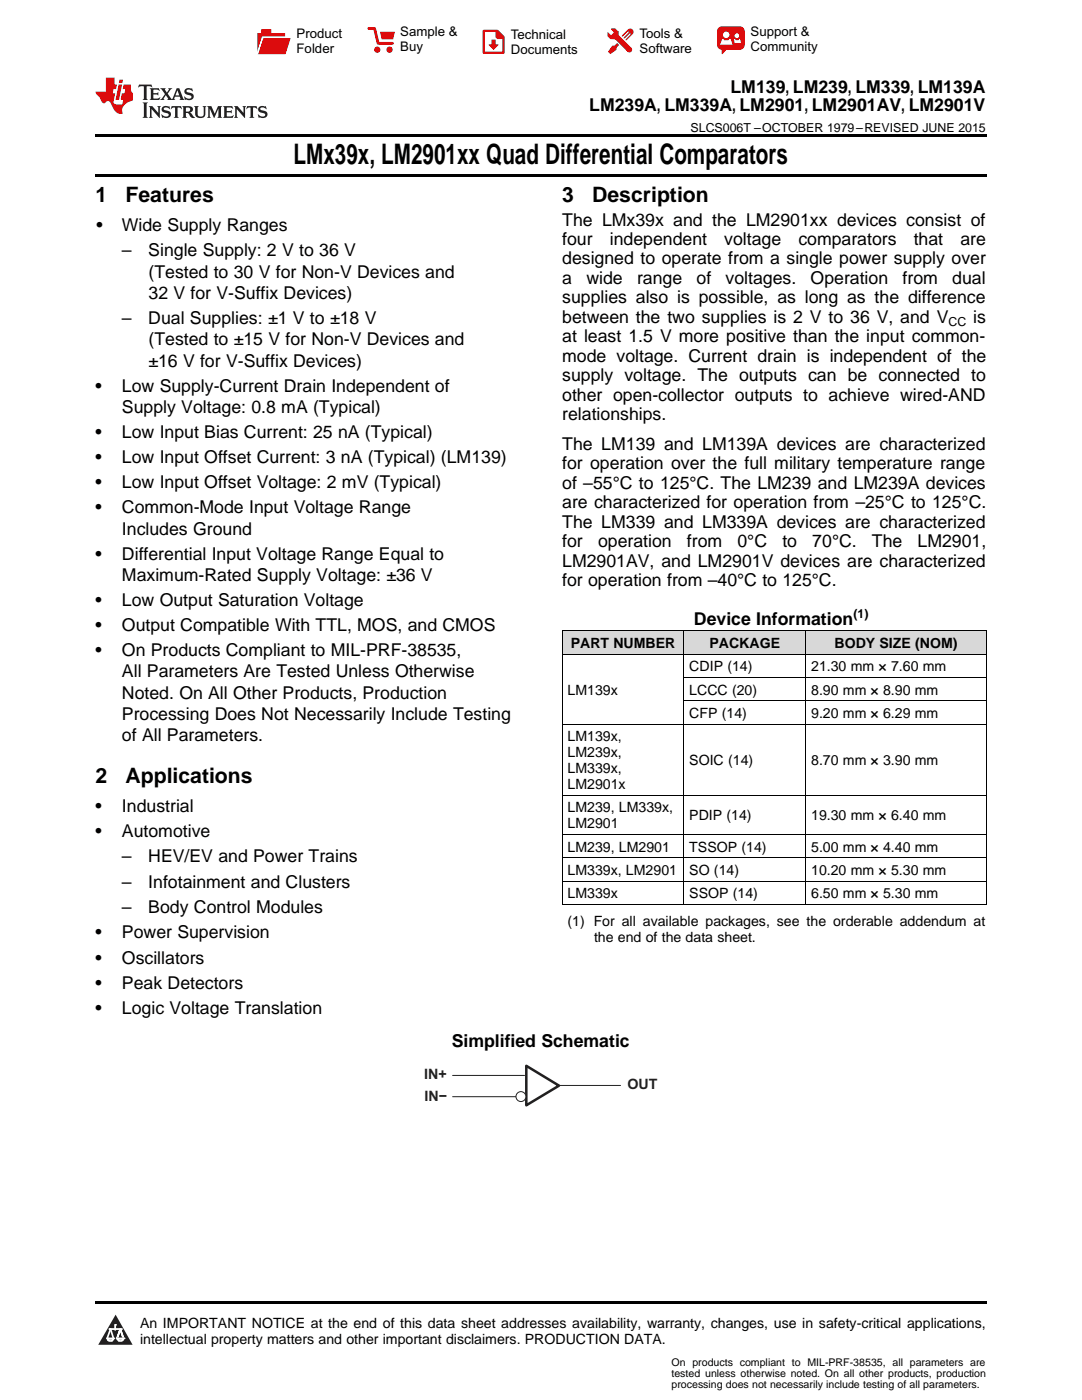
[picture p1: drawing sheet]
<svg xmlns="http://www.w3.org/2000/svg" width="216mm" height="279mm" viewBox="0 0 216 279" stroke-linecap="round" stroke-linejoin="round" font-family="sans-serif">
<defs><g id="words">
<text font-size="5.6" x="58.6" y="32.8">LMx39x, LM2901xx Quad Differential Comparators</text>
<g font-size="4.2">
<text x="19" y="40.4">1</text>
<text x="25" y="40.4">Features</text>
<text x="112.2" y="40.4">3</text>
<text x="118.2" y="40.4">Description</text>
<text x="19" y="156.3">2</text>
<text x="25" y="156.3">Applications</text>
</g>
<g font-size="3.5">
<text x="117.6" y="22.2">LM239A, LM339A, LM2901, LM2901AV, LM2901V</text>
<text x="145.8" y="18.6">LM139, LM239, LM339, LM139A</text>
<text x="19.2" y="46.1">•</text>
<text x="24.3" y="46.1">Wide Supply Ranges</text>
<text x="112.2" y="45">The LMx39x and the LM2901xx devices consist of</text>
<text x="24.3" y="51.2">–</text>
<text x="29.6" y="51.2">Single Supply: 2 V to 36 V</text>
<text x="112.2" y="48.9">four</text>
<text x="112.2" y="52.8">designed to operate from a single power supply over</text>
<text x="121.7" y="48.9">independent</text>
<text x="144.5" y="48.9">voltage</text>
<text x="159.3" y="48.9">comparators</text>
<text x="182.3" y="48.9">that</text>
<text x="191.6" y="48.9">are</text>
<text x="29.6" y="55.4">(Tested to 30 V for Non-V Devices and</text>
<text x="29.6" y="59.6">32 V for V-Suffix Devices)</text>
<text x="112.2" y="56.7">a</text>
<text x="117" y="56.7">wide</text>
<text x="127.1" y="56.7">range</text>
<text x="139" y="56.7">of</text>
<text x="144.8" y="56.7">voltages.</text>
<text x="161.8" y="56.7">Operation</text>
<text x="180.1" y="56.7">from</text>
<text x="190" y="56.7">dual</text>
<text x="24.3" y="64.7">–</text>
<text x="29.6" y="64.7">Dual Supplies: ±1 V to ±18 V</text>
<text x="112.2" y="60.5">supplies also is possible, as long as the difference</text>
<text x="112.2" y="64.4">between the two supplies is 2 V to 36 V, and V</text>
<text x="194.2" y="64.4">is</text>
<text x="29.6" y="68.9">(Tested to ±15 V for Non-V Devices and</text>
<text x="112.2" y="68.3">at least 1.5 V more positive than the input common-</text>
<text x="29.6" y="73.2">±16 V for V-Suffix Devices)</text>
<text x="112.2" y="72.2">mode voltage. Current drain is independent of the</text>
<text x="112.2" y="76.1">supply voltage. The outputs can be connected to</text>
<text x="19" y="78.2">•</text>
<text x="24.3" y="78.2">Low Supply-Current Drain Independent of</text>
<text x="24.3" y="82.4">Supply Voltage: 0.8 mA (Typical)</text>
<text x="112.2" y="79.9">other open-collector outputs to achieve wired-AND</text>
<text x="112.2" y="83.8">relationships.</text>
<text x="19" y="87.4">•</text>
<text x="24.3" y="87.4">Low Input Bias Current: 25 nA (Typical)</text>
<text x="112.2" y="89.8">The LM139 and LM139A devices are characterized</text>
<text x="19" y="92.4">•</text>
<text x="24.3" y="92.4">Low Input Offset Current: 3 nA (Typical) (LM139)</text>
<text x="112.2" y="93.7">for operation over the full military temperature range</text>
<text x="19" y="97.4">•</text>
<text x="24.3" y="97.4">Low Input Offset Voltage: 2 mV (Typical)</text>
<text x="112.2" y="97.5">of –55°C to 125°C. The LM239 and LM239A devices</text>
<text x="112.2" y="101.4">are characterized for operation from –25°C to 125°C.</text>
<text x="19" y="102.4">•</text>
<text x="24.3" y="102.4">Common-Mode Input Voltage Range</text>
<text x="24.3" y="106.7">Includes Ground</text>
<text x="112.2" y="105.3">The LM339 and LM339A devices are characterized</text>
<text x="19" y="111.7">•</text>
<text x="24.3" y="111.7">Differential Input Voltage Range Equal to</text>
<text x="112.2" y="109.2">for</text>
<text x="112.2" y="113.1">LM2901AV, and LM2901V devices are characterized</text>
<text x="119.3" y="109.2">operation</text>
<text x="137.1" y="109.2">from</text>
<text x="147.2" y="109.2">0°C</text>
<text x="156.1" y="109.2">to</text>
<text x="162.1" y="109.2">70°C.</text>
<text x="174" y="109.2">The</text>
<text x="183.1" y="109.2">LM2901,</text>
<text x="24.3" y="115.9">Maximum-Rated Supply Voltage: ±36 V</text>
<text x="112.2" y="116.9">for operation from –40°C to 125°C.</text>
<text x="19" y="120.9">•</text>
<text x="19" y="125.9">•</text>
<text x="24.3" y="120.9">Low Output Saturation Voltage</text>
<text x="24.3" y="125.9">Output Compatible With TTL, MOS, and CMOS</text>
<text x="138.5" y="124.7">Device Information</text>
<text x="19" y="131">•</text>
<text x="24.3" y="131">On Products Compliant to MIL-PRF-38535,</text>
<text x="24.3" y="135.2">All Parameters Are Tested Unless Otherwise</text>
<text x="24.3" y="139.4">Noted. On All Other Products, Production</text>
<text x="24.3" y="143.7">Processing Does Not Necessarily Include Testing</text>
<text x="24.3" y="147.9">of All Parameters.</text>
<text x="19" y="162">•</text>
<text x="19" y="167">•</text>
<text x="24.3" y="162">Industrial</text>
<text x="24.3" y="167">Automotive</text>
<text x="24.3" y="172.1">–</text>
<text x="29.6" y="172.1">HEV/EV and Power Trains</text>
<text x="24.3" y="177.2">–</text>
<text x="29.6" y="177.2">Infotainment and Clusters</text>
<text x="24.3" y="182.3">–</text>
<text x="29.6" y="182.3">Body Control Modules</text>
<text x="19" y="187.3">•</text>
<text x="24.3" y="187.3">Power Supervision</text>
<text x="19" y="192.3">•</text>
<text x="19" y="197.3">•</text>
<text x="24.3" y="192.3">Oscillators</text>
<text x="24.3" y="197.3">Peak Detectors</text>
<text x="19" y="202.3">•</text>
<text x="24.3" y="202.3">Logic Voltage Translation</text>
<text x="90.1" y="209">Simplified Schematic</text>
</g>
<g font-size="2.9" fill="#231f20">
<text x="84.7" y="215.3">IN+</text>
<text x="84.7" y="219.8">IN−</text>
<text x="125.2" y="217.3">OUT</text>
</g>
<g font-size="2.8">
<text x="113.9" y="129.3">PART NUMBER</text>
<text x="141.6" y="129.3">PACKAGE</text>
<text x="166.5" y="129.3">BODY SIZE (NOM)</text>
<text x="137.5" y="134">CDIP (14)</text>
<text x="161.9" y="134">21.30 mm × 7.60 mm</text>
<text x="113.2" y="138.6">LM139x</text>
<text x="137.5" y="138.6">LCCC (20)</text>
<text x="137.5" y="143.3">CFP (14)</text>
<text x="161.9" y="138.6">8.90 mm × 8.90 mm</text>
<text x="161.9" y="143.3">9.20 mm × 6.29 mm</text>
<text x="113.2" y="148">LM139x,</text>
<text x="113.2" y="151.1">LM239x,</text>
<text x="113.2" y="154.3">LM339x,</text>
<text x="137.5" y="152.7">SOIC (14)</text>
<text x="161.9" y="152.7">8.70 mm × 3.90 mm</text>
<text x="113.2" y="157.5">LM2901x</text>
<text x="113.2" y="162.1">LM239, LM339x,</text>
<text x="113.2" y="165.3">LM2901</text>
<text x="137.5" y="163.7">PDIP (14)</text>
<text x="161.9" y="163.7">19.30 mm × 6.40 mm</text>
<text x="113.2" y="170">LM239, LM2901</text>
<text x="137.5" y="170">TSSOP (14)</text>
<text x="161.9" y="170">5.00 mm × 4.40 mm</text>
<text x="113.2" y="174.6">LM339x, LM2901</text>
<text x="113.2" y="179.3">LM339x</text>
<text x="137.5" y="174.6">SO (14)</text>
<text x="137.5" y="179.3">SSOP (14)</text>
<text x="161.9" y="174.6">10.20 mm × 5.30 mm</text>
<text x="161.9" y="179.3">6.50 mm × 5.30 mm</text>
<text x="113.2" y="184.8">(1) For all available packages, see the orderable addendum at</text>
<text x="118.5" y="188">the end of the data sheet.</text>
<text x="27.9" y="265">An IMPORTANT NOTICE at the end of this data sheet addresses availability, warranty, changes, use in safety-critical applications,</text>
<text x="27.9" y="268.2">intellectual property matters and other important disclaimers. PRODUCTION DATA.</text>
</g>
<g font-size="2.6">
<text x="59.2" y="7.6">Product</text>
<text x="59.2" y="10.6">Folder</text>
<text x="79.9" y="7.3">Sample &amp;</text>
<text x="79.9" y="10.2">Buy</text>
<text x="101.9" y="7.8">Technical</text>
<text x="101.9" y="10.8">Documents</text>
<text x="127.6" y="7.6">Tools &amp;</text>
<text x="127.6" y="10.6">Software</text>
<text x="149.8" y="7.2">Support &amp;</text>
<text x="149.8" y="10.2">Community</text>
</g>
<g font-size="2.5">
<text x="137.8" y="26.3">SLCS006T –OCTOBER 1979–REVISED JUNE 2015</text>
<text x="189.3" y="65.1">CC</text>
<text x="170.3" y="123.3">(1)</text>
</g>
<g font-size="2.1">
<text x="134" y="272.7">On products compliant to MIL-PRF-38535, all parameters are</text>
<text x="134" y="274.8">tested unless otherwise noted. On all other products, production</text>
<text x="134" y="276.9">processing does not necessarily include testing of all parameters.</text>
</g>
</g></defs>
<g fill="#d8d8d8">
<path d="M112.2 125.9h24.3v4.7h-24.3z"/>
<path d="M136.5 125.9h24.3v4.7h-24.3z"/>
<path d="M160.8 125.9h36v4.7h-36z"/>
</g>
<path d="M23.1 262.4l3.4 6h-6.9z" fill="#231f20"/>
<path d="M21.4 267.1h1.2l-.3 .5h-.3a.55 .55 0 0 1-.6-.5z" fill-rule="evenodd" fill="#fff"/>
<path d="M21.4 267.1h1.2l-.3 .5h-.3a.55 .55 0 0 1-.6-.5z" fill="none" stroke="#231f20" stroke-width=".34"/>
<path d="M21.4 267.1l1.2 .1-.3 .4h-.5z" fill="none" stroke="#fff" stroke-width=".34"/>
<path d="M23 265.3h.1" fill="none" stroke="#fff" stroke-width=".34"/>
<path d="M23 264.4v.9z" fill="#fff"/>
<path d="M23 264.4v.9z" fill="none" stroke="#fff" stroke-width=".34"/>
<circle cx="23" cy="264.4" r=".17" fill="#fff"/>
<path d="M21.9 265.2h.1" fill="none" stroke="#fff" stroke-width=".34"/>
<path d="M21.9 265.2h2.3z" fill="#fff"/>
<path d="M21.9 265.2h2.3z" fill="none" stroke="#fff" stroke-width=".34"/>
<circle cx="24.2" cy="265.2" r=".17" fill="#fff"/>
<path d="M23.3 267.1h.1" fill="none" stroke="#fff" stroke-width=".34"/>
<path d="M24 265.2l-.7 1.9z" fill="#fff"/>
<path d="M24 265.2l-.7 1.9z" fill="none" stroke="#fff" stroke-width=".34"/>
<path d="M24 265.2l.7 1.9z" fill="#fff"/>
<path d="M24 265.2l.7 1.9z" fill="none" stroke="#fff" stroke-width=".34"/>
<path d="M24.6 267.1h.1" fill="none" stroke="#fff" stroke-width=".34"/>
<circle cx="21.4" cy="267.1" r=".17" fill="#fff"/>
<path d="M22.1 265.2l-.7 1.9z" fill="#fff"/>
<path d="M22.1 265.2l-.7 1.9z" fill="none" stroke="#fff" stroke-width=".34"/>
<path d="M22.1 265.2l.5 1.9z" fill="#fff"/>
<path d="M22.1 265.2l.5 1.9z" fill="none" stroke="#fff" stroke-width=".34"/>
<circle cx="22.6" cy="267.1" r=".17" fill="#fff"/>
<path d="M23.4 267.1h1.3a.65 .65 0 0 1-.7 .5 .65 .65 0 0 1-.6-.5z" fill-rule="evenodd" fill="#fff"/>
<path d="M23.4 267.1h1.3a.65 .65 0 0 1-.7 .5 .65 .65 0 0 1-.6-.5z" fill="none" stroke="#231f20" stroke-width=".34"/>
<path d="M23.4 267.1h1.3l-.4 .5h-.6z" fill="none" stroke="#fff" stroke-width=".34"/>
<path d="M23.3 267.1h.1" fill="none" stroke="#fff" stroke-width=".34"/>
<circle cx="24.7" cy="267.1" r=".17" fill="#fff"/>
<path d="M19 259.7h177.8v.5h-177.8z" fill="#000"/>
<path d="M90.3 214.6h14.4M90.3 218.9h14.4M111.5 216.6h12.3" fill="none" stroke="#231f20" stroke-width=".2"/>
<path d="M105 212.7l6.5 4-6.5 3.9z" fill="#fff"/>
<path d="M105 212.7l6.5 4-6.5 3.9z" fill="none" stroke="#231f20" stroke-width=".5"/>
<circle cx="103.9" cy="218.8" r=".99" fill="#fff"/>
<circle cx="103.9" cy="218.8" r=".99" fill="none" stroke="#231f20" stroke-width=".2"/>
<g fill="none" stroke="#000" stroke-width=".2">
<path d="M112.2 130.5h84.6M112.2 125.9h84.6M112.2 125.9v54.7M136.4 125.9v54.7M136.5 139.9h60.3M136.5 135.2h60.3M160.7 125.9v54.7M196.8 125.9v54.7M112.2 158.7h84.6M112.2 144.5h84.6M112.2 175.8h84.6M112.2 171.2h84.6"/>
<path d="M112.2 166.5h84.6M112.2 180.5h84.6"/>
</g>
<path d="M19 34.8h177.8v.5h-177.8zM19 26.8h177.8v.6h-177.8zM112.2 180.5l.1 .1zM160.7 180.5l.1 .1zM196.7 180.5l.1 .1z" fill="#000"/>
<path d="M27.7 16.9l-.1 .6 .6-.3h.5v.2v2.2l-.2 .4h1l-.2-.4v-2.2v-.2h.5l.6 .3-.2-.6zM29.9 17.6l.2 .4v1.6l-.2 .4h1.9l.1-.6a1.09 1.09 0 0 1-1.3 .1v-.6h.6l.4 .2v-.7l-.2 .2h-.8v-.6l.2-.1a1.01 1.01 0 0 1 1 .3l-.1-.6zM32 17.6l.9 1.2-1 1.2h.9l-.2-.3 .5-.7 .5 .7-.3 .3h1.7l-.2-.3 .1-.4h1l.1 .4-.2 .3h1l-.3-.4-.7-2h-.5l-1 2.2-.8-1.1 .9-1.1h-.9l.2 .2-.4 .7-.4-.7 .2-.2zM35.4 18l.4 1h-.8zM37 17.7a.66 .66 0 0 0-.2 .8 .66 .66 0 0 0 .6 .4l.7 .2 .1 .2a.8 .8 0 0 1-.7 .4 .8 .8 0 0 1-.7-.5l.1 .8 .2-.2a.94 .94 0 0 0 1.1 .1 .94 .94 0 0 0 .4-.9 1.48 1.48 0 0 0-1.3-.6v-.4a1.1 1.1 0 0 1 1.2 .2l-.2-.6-.2 .1-.5-.1zM28.5 20.4l.2 .4v2.3l-.2 .4h1l-.2-.4v-2.3l.2-.4zM29.7 21.2l.2 .4v1.5l-.2 .4h.8l-.3-.4 .1-1.3 1.6 1.8v-2l.2-.4h-.7l.2 .2v1.1l-1.2-1.3zM32.5 21.3a.66 .66 0 0 0-.2 .8 .66 .66 0 0 0 .6 .4l.6 .2 .2 .2a.8 .8 0 0 1-.8 .4 .8 .8 0 0 1-.7-.5l.2 .7 .2-.1a.94 .94 0 0 0 1 .1 .94 .94 0 0 0 .5-1 1.47 1.47 0 0 0-1.3-.6l-.1-.3a1.1 1.1 0 0 1 1.3 .2l-.2-.6-.2 .1-.5-.2zM34.3 21.2l-.2 .6a.64 .64 0 0 1 .8-.3v1.6l-.2 .4h1l-.3-.4 .1-1.6a.66 .66 0 0 1 .8 .3l-.2-.6zM36.3 21.2l.3 .4v1.5l-.3 .4h1l-.2-.2v-.7h.5l.1 .1a.8 .8 0 0 0 1.2 .7l-1-1a.62 .62 0 0 0 .6-.5 .62 .62 0 0 0-.6-.7zM37.1 21.5h.1a.48 .48 0 0 1 .6 0 .48 .48 0 0 1 .1 .6l-.2 .1-.6 .1zM38.7 21.2l.2 .2a2.29 2.29 0 0 0 .4 2 1.05 1.05 0 0 0 1.7-.7v-1.3l.2-.2h-.8l.2 .4v1.1a.61 .61 0 0 1-.6 .6 .61 .61 0 0 1-.6-.6v-1.1l.3-.4zM41.3 21.2l.3 .4v1.5l-.3 .4h.8l-.2-.4v-1.4l.8 1.9 .9-1.9v1.4l-.2 .4h.9l-.2-.4v-1.5l.2-.4h-.8l-.7 1.5-.6-1.5zM44.5 21.2l.2 .4v1.5l-.2 .4h1.9l.2-.6a1.1 1.1 0 0 1-1.4 .2v-.7h.6l.4 .2v-.6l-.2 .1-.8 .1v-.6l.2-.1a1.02 1.02 0 0 1 1.1 .2l-.2-.5zM46.7 21.2l.2 .4v1.5l-.2 .4h.8l-.3-.4 .1-1.3 1.6 1.8v-2l.2-.4h-.7l.2 .2v1.1l-1.2-1.3zM49.3 21.2l-.1 .6a.64 .64 0 0 1 .8-.3v1.6l-.3 .4h1l-.2-.4v-1.6a.66 .66 0 0 1 .8 .3l-.1-.6zM51.7 21.3a.66 .66 0 0 0-.2 .7 .66 .66 0 0 0 .7 .5l.6 .2 .1 .2a.8 .8 0 0 1-.7 .4 .8 .8 0 0 1-.7-.5l.1 .7 .2-.1a.94 .94 0 0 0 1.1 .1 .94 .94 0 0 0 .4-1 1.48 1.48 0 0 0-1.2-.6l-.1-.3a1.1 1.1 0 0 1 1.2 .2l-.2-.6-.1 .1-.6-.2z" fill="#231f20"/>
<path d="M21.1 15.5v2.8h-2v.4l.9 .9a.96 .96 0 0 0 1 1 .59 .59 0 0 1 .5-.4 .59 .59 0 0 1 .5 .3l.4 .8a1.61 1.61 0 0 0 2.1 1.3 1.63 1.63 0 0 1 1.1-2.2l.9-.3v-1.5a1.6 1.6 0 0 1-.4-1.7h-1.4l-.2 .9h.5l-.2 .8h-.5l-.2 1v.3h.5l-.2 .9h-.7a.74 .74 0 0 1-1-.6l.3-1.6h-.5l.2-.8h.5l.1-.9h-.4v-1.4zM23.7 16.9l-.7 3h.8l.6-3zM23.8 15.9l-.1 .7h.7l.2-.7z" fill="#ee1d23"/>
<g fill="#d60000">
<path d="M52.1 5.8h2v.8h2.8v4.2h-5.5v-4.2h.7z" fill-rule="evenodd"/>
<path d="M52.4 7.5h5.6l-1 3.3h-5.6z" fill-rule="evenodd"/>
</g>
<path d="M52.4 7.4h5.7l-.1 .1h-5.5l-1.1 3.3z" fill-rule="evenodd" fill="#fff"/>
<path d="M52.4 7.4h5.7l-.1 .1h-5.5l-1.1 3.3z" fill="none" stroke="#fff" stroke-width=".2"/>
<path d="M73.6 5.7h1.1l.7 2.9h2.9" fill="none" stroke="#d60000" stroke-width=".55"/>
<g fill="#d60000">
<path d="M75.8 6.3h3l-.4 1.6h-2.2z" fill-rule="evenodd"/>
<circle cx="75.3" cy="9.9" r=".62"/>
<circle cx="77.7" cy="9.9" r=".62"/>
</g>
<path d="M96.5 6.2h2.7l1.3 1.2v3.1h-4z" fill="none" stroke="#d60000" stroke-width=".44"/>
<g fill="#d60000">
<path d="M98.1 7.9h.8v1h.5l-.9 1.1-1-1v-.1h.6z" fill-rule="evenodd"/>
<path d="M98.9 6.2h.3l1.3 1.2v.4h-1.3l-.3-.4z" fill-rule="evenodd"/>
<path d="M121.9 5.7h.8l.7 .6 .1 .7 2.5 2.5-.8 .8-2.3-2.3-1.1-.2-.6-.6v-.8l.7 .6 .5-.4v-.2l-.5-.5z" fill-rule="evenodd"/>
<path d="M122.2 9.1h.4l.5-.5 .4 .4-.5 .5v.4l-1.2 .9-.5-.5z" fill-rule="evenodd"/>
<path d="M125.3 5.9a.67 .67 0 0 1 .9 0 .67 .67 0 0 1 0 .9z" fill-rule="evenodd"/>
<path d="M125.3 5.9l.9 .9-1.2 1.2h-.2v-.2l1-.9v-.2h-.2l-.9 1h-.2v-.2l.9-1 .1-.2h-.3l-.9 1h-.2v-.2z" fill-rule="evenodd"/>
<circle cx="125.6" cy="9.9" r=".54"/>
</g>
<path d="M123.3 6.3v.7" fill="none" stroke="#d60000" stroke-width=".2"/>
<g fill="#d60000">
<path d="M143.4 5.5l.6-.2h3.6a.95 .95 0 0 1 1 .9v2.8a.95 .95 0 0 1-1 .9h-3.6a.95 .95 0 0 1-.9-.9v-2.8z" fill-rule="evenodd"/>
<path d="M144 9.9h.9l-.7 .9h-.2z" fill-rule="evenodd"/>
</g>
<g fill="#fff">
<path d="M146.6 8.6h1.3z"/>
<path d="M144.1 7.8h.3l.1 .2h.8l.2-.2h.3l.4 1.1h-2.5z" fill-rule="evenodd"/>
<path d="M146.4 7.8h.3l.1 .2h.5l.2-.2h.2l.2 .8h-1.3z" fill-rule="evenodd"/>
<circle cx="144.9" cy="6.9" r=".65"/>
<circle cx="147" cy="7.1" r=".48"/>
</g>
<use href="#words"/>
</svg>
